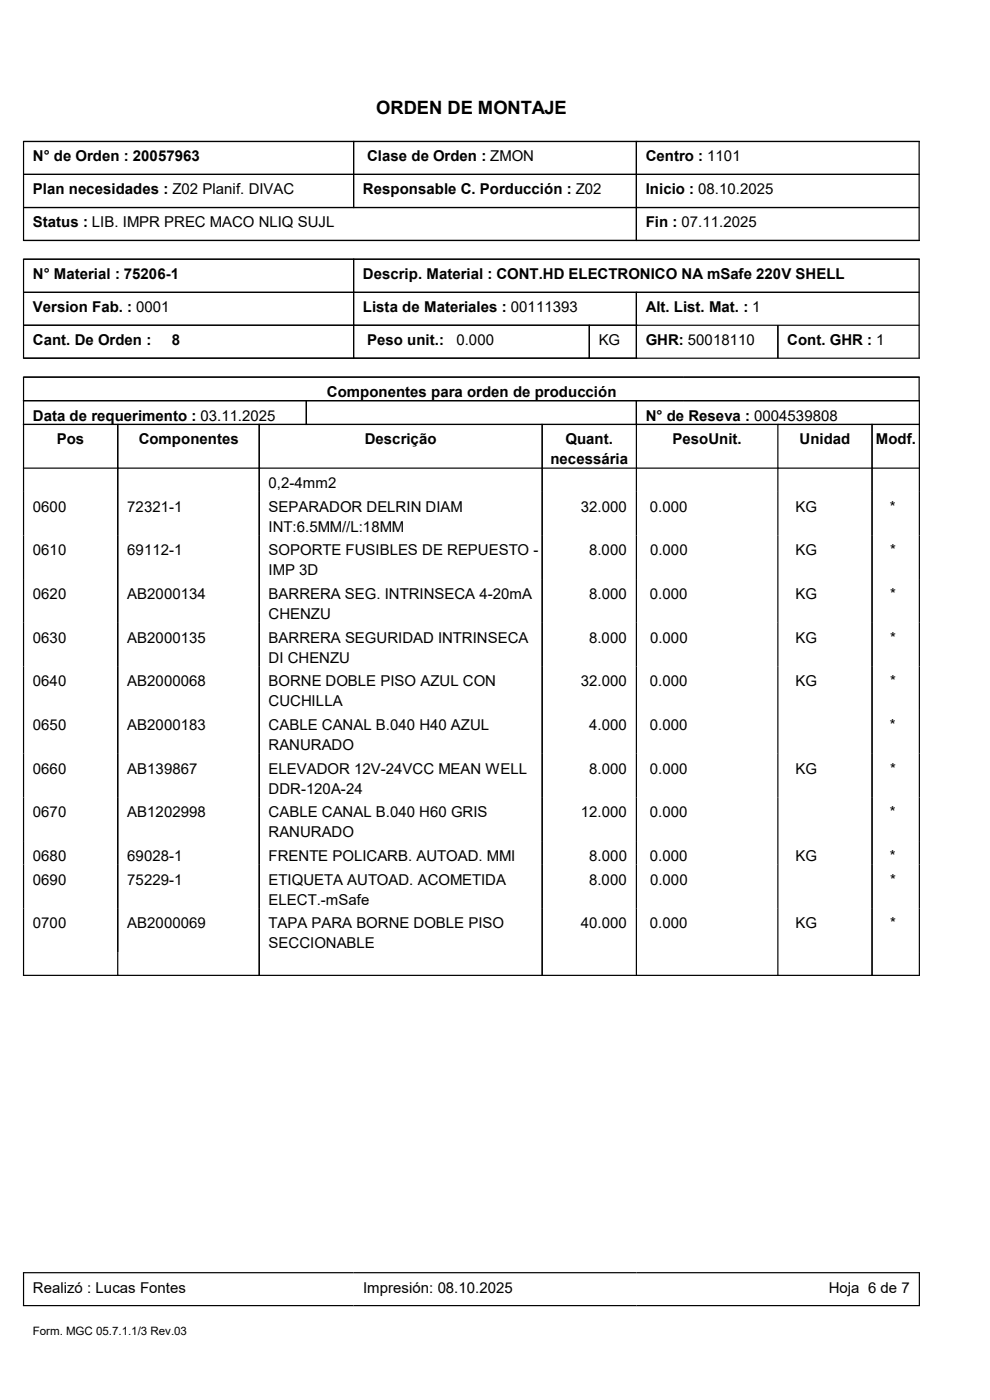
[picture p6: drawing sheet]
<svg xmlns="http://www.w3.org/2000/svg" width="210mm" height="297mm" viewBox="0 0 210 297" stroke-linecap="round" stroke-linejoin="round" font-family="sans-serif">
<defs><g id="words">
<text font-size="3.9" x="79.8" y="24.3">ORDEN DE MONTAJE</text>
<g font-size="3.2">
<text x="7" y="34.2">N° de Orden : 20057963</text>
<text x="77.9" y="34.2">Clase de Orden : ZMON</text>
<text x="137" y="34.2">Centro : 1101</text>
<text x="7" y="41.2">Plan necesidades : Z02 Planif. DIVAC</text>
<text x="77" y="41.2">Responsable C. Porducción : Z02</text>
<text x="137" y="41.2">Inicio : 08.10.2025</text>
<text x="7" y="48.3">Status : LIB. IMPR PREC MACO NLIQ SUJL</text>
<text x="137" y="48.3">Fin : 07.11.2025</text>
<text x="7" y="59.2">N° Material : 75206-1</text>
<text x="77" y="59.2">Descrip. Material : CONT.HD ELECTRONICO NA mSafe 220V SHELL</text>
<text x="7" y="66.3">Version Fab. : 0001</text>
<text x="77" y="66.3">Lista de Materiales : 00111393</text>
<text x="137" y="66.3">Alt. List. Mat. : 1</text>
<text x="7" y="73.2">Cant. De Orden :</text>
<text x="36.4" y="73.2">8</text>
<text x="77.9" y="73.2">Peso unit.:</text>
<text x="96.8" y="73.2">0.000</text>
<text x="127" y="73.2">KG</text>
<text x="137" y="73.2">GHR: 50018110</text>
<text x="167" y="73.2">Cont. GHR : 1</text>
<text x="7" y="89.2">Data de requerimento : 03.11.2025</text>
<text x="69.3" y="84.2">Componentes para orden de producción</text>
<text x="137" y="89.2">N° de Reseva : 0004539808</text>
<text x="12.1" y="94.3">Pos</text>
<text x="29.4" y="94.3">Componentes</text>
<text x="77.4" y="94.3">Descrição</text>
<text x="120" y="94.3">Quant.</text>
<text x="142.7" y="94.3">PesoUnit.</text>
<text x="169.6" y="94.3">Unidad</text>
<text x="185.8" y="94.3">Modf.</text>
<text x="116.8" y="98.5">necessária</text>
<text x="57" y="103.5">0,2-4mm2</text>
<text x="7" y="108.6">0600</text>
<text x="27" y="108.6">72321-1</text>
<text x="57" y="108.6">SEPARADOR DELRIN DIAM</text>
<text x="57" y="112.8">INT:6.5MM//L:18MM</text>
<text x="123.2" y="108.6">32.000</text>
<text x="137.9" y="108.6">0.000</text>
<text x="168.8" y="108.6">KG</text>
<text x="188.8" y="108.6">*</text>
<text x="7" y="117.8">0610</text>
<text x="27" y="117.8">69112-1</text>
<text x="57" y="117.8">SOPORTE FUSIBLES DE REPUESTO -</text>
<text x="125" y="117.8">8.000</text>
<text x="137.9" y="117.8">0.000</text>
<text x="168.8" y="117.8">KG</text>
<text x="188.8" y="117.8">*</text>
<text x="57" y="122">IMP 3D</text>
<text x="7" y="127.1">0620</text>
<text x="27" y="127.1">AB2000134</text>
<text x="57" y="127.1">BARRERA SEG. INTRINSECA 4-20mA</text>
<text x="57" y="131.3">CHENZU</text>
<text x="125" y="127.1">8.000</text>
<text x="137.9" y="127.1">0.000</text>
<text x="168.7" y="127.1">KG</text>
<text x="188.8" y="127.1">*</text>
<text x="7" y="136.4">0630</text>
<text x="27" y="136.4">AB2000135</text>
<text x="57" y="136.4">BARRERA SEGURIDAD INTRINSECA</text>
<text x="125" y="136.4">8.000</text>
<text x="137.9" y="136.4">0.000</text>
<text x="168.8" y="136.4">KG</text>
<text x="188.8" y="136.4">*</text>
<text x="57" y="140.6">DI CHENZU</text>
<text x="7" y="145.6">0640</text>
<text x="27" y="145.6">AB2000068</text>
<text x="57" y="145.6">BORNE DOBLE PISO AZUL CON</text>
<text x="57" y="149.9">CUCHILLA</text>
<text x="123.2" y="145.6">32.000</text>
<text x="137.9" y="145.6">0.000</text>
<text x="168.7" y="145.6">KG</text>
<text x="188.8" y="145.6">*</text>
<text x="7" y="154.9">0650</text>
<text x="27" y="154.9">AB2000183</text>
<text x="57" y="154.9">CABLE CANAL B.040 H40 AZUL</text>
<text x="125" y="154.9">4.000</text>
<text x="137.9" y="154.9">0.000</text>
<text x="188.8" y="154.9">*</text>
<text x="57" y="159.1">RANURADO</text>
<text x="7" y="164.1">0660</text>
<text x="27" y="164.1">AB139867</text>
<text x="57" y="164.1">ELEVADOR 12V-24VCC MEAN WELL</text>
<text x="125" y="164.1">8.000</text>
<text x="137.9" y="164.1">0.000</text>
<text x="168.7" y="164.1">KG</text>
<text x="188.8" y="164.1">*</text>
<text x="7" y="173.4">0670</text>
<text x="27" y="173.4">AB1202998</text>
<text x="57" y="173.4">CABLE CANAL B.040 H60 GRIS</text>
<text x="57" y="168.4">DDR-120A-24</text>
<text x="123.2" y="173.4">12.000</text>
<text x="137.9" y="173.4">0.000</text>
<text x="188.8" y="173.4">*</text>
<text x="57" y="177.6">RANURADO</text>
<text x="7" y="182.7">0680</text>
<text x="27" y="182.7">69028-1</text>
<text x="57" y="182.7">FRENTE POLICARB. AUTOAD. MMI</text>
<text x="125" y="182.7">8.000</text>
<text x="137.9" y="182.7">0.000</text>
<text x="168.7" y="182.7">KG</text>
<text x="188.8" y="182.7">*</text>
<text x="7" y="187.7">0690</text>
<text x="27" y="187.7">75229-1</text>
<text x="57" y="187.7">ETIQUETA AUTOAD. ACOMETIDA</text>
<text x="57" y="191.9">ELECT.-mSafe</text>
<text x="125" y="187.7">8.000</text>
<text x="137.9" y="187.7">0.000</text>
<text x="188.8" y="187.7">*</text>
<text x="7" y="196.9">0700</text>
<text x="27" y="196.9">AB2000069</text>
<text x="57" y="196.9">TAPA PARA BORNE DOBLE PISO</text>
<text x="123.2" y="196.9">40.000</text>
<text x="137.9" y="196.9">0.000</text>
<text x="168.7" y="196.9">KG</text>
<text x="188.8" y="196.9">*</text>
<text x="57" y="201.2">SECCIONABLE</text>
<text x="7" y="274.2">Realizó : Lucas Fontes</text>
<text x="77" y="274.2">Impresión: 08.10.2025</text>
<text x="175.8" y="274.2">Hoja 6 de 7</text>
</g>
<text font-size="2.5" x="7" y="283.2">Form. MGC 05.7.1.1/3 Rev.03</text>
</g></defs>
<g fill="none" stroke="#000" stroke-width=".25">
<path d="M4.9 30h190.3M5 37h190M5 30v21M75 30v14M135 30v21M195 30v21M4.9 51h190.3M4.9 55h190.3M5 44h190M5 55v21M75 55v21M195 55v21"/>
<path d="M4.9 76h190.3M5 62h190M5 69h190M125 69v7M135 62v14M165 69v7M4.9 80h190.3M4.9 85h190.3M4.9 90h190.3M4.9 99.3h190.3M5 80v126.9M25 90v116.9"/>
<path d="M55 90v116.9M65 85v5M115 90v116.9M135 85v121.9M165 90v116.9M185 90v116.9M195 80v126.9M4.9 206.9h190.3M4.9 270h190.3M4.9 277h190.3M5 270v7M195 270v7"/>
</g>
<use href="#words"/>
</svg>
